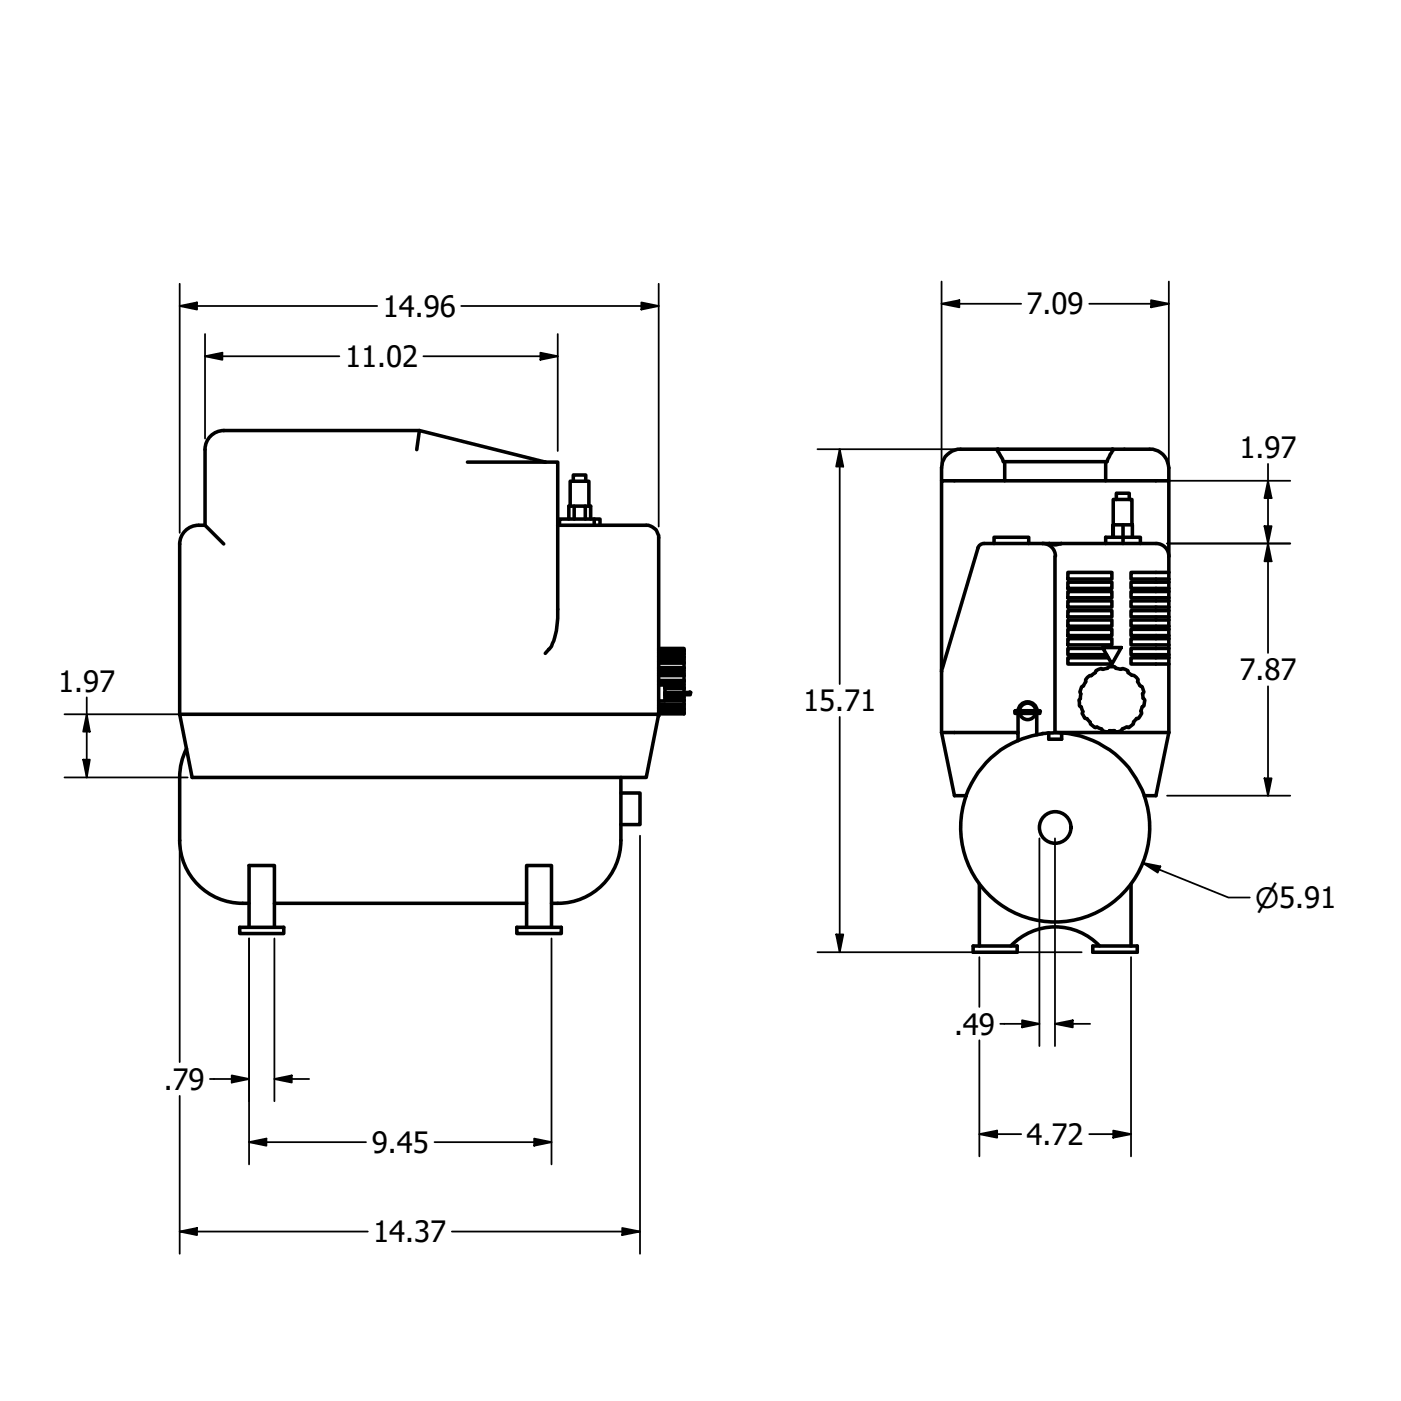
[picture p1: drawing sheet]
<svg xmlns="http://www.w3.org/2000/svg" width="200mm" height="200mm" viewBox="0 0 200 200" stroke-linecap="round" stroke-linejoin="round" font-family="sans-serif">
<defs><g id="words">
<g font-size="4.2">
<text x="54.7" y="45.2">14.96</text>
<text x="146.6" y="44.9">7.09</text>
<text x="49.3" y="52.4">11.02</text>
<text x="177" y="65.3">1.97</text>
<text x="8.3" y="98.7">1.97</text>
<text x="114.7" y="101.5">15.71</text>
<text x="177" y="97.2">7.87</text>
<text x="136.2" y="147.7">.49</text>
<text x="23.4" y="155.6">.79</text>
<text x="53.1" y="164.6">9.45</text>
<text x="146.6" y="163.5">4.72</text>
<text x="53.3" y="177.4">14.37</text>
</g>
<text font-size="4" x="179.2" y="129.6">⌀5.91</text>
</g></defs>
<!-- layer: Visible (ANSI) -->
<g fill="none" stroke="#000" stroke-width=".51">
<path d="M25.7 77.7v24.3M28.4 75a2.7 2.7 0 0 0-2.7 2.7M28.4 75h.9l2.6 2.7M29.3 64.2v10.8M31.9 61.5h28l18 4.5M32 61.5a2.7 2.7 0 0 0-2.7 2.7M59.9 61.5l-.4 2.7M66.7 66h11.2M77.9 66h1.7v21a10.1 10.1 0 0 1-1.1 5.5l-.6 .8M79.6 75h12.7a1.83 1.83 0 0 1 1.7 1.8v25.2l-1.7 9h-64.9l-1.7-9M79.9 75v-.9h5.8v.9M81.2 74.1v-1.8h2.4v1.8"/>
<path d="M81.4 72.3v-3.6h2.7v3.6M81.9 68.7v-.9h1.7v.9M82 72.3v1.8M83.6 72.3h.7v1.8M84.8 74.1v.9M139.6 78.2l-5 17.2M140.5 77.6a.92 .92 0 0 0-.9 .7M140.5 77.6h24.5M141.9 77.6v-.9h5v.9M142.5 64.1h21.6a2.71 2.71 0 0 1 2.8 2.7v1.8M142.5 64.1h-5.3a2.71 2.71 0 0 0-2.8 2.7v1.8M142.5 64.1h-.1v.2l.9 1.6h14.8l.4-1 .4-.6v-.2h-.1"/>
<path d="M143.4 65.9v2.7M148.9 77.6a1.81 1.81 0 0 1 1.8 1.8M149.8 77.6l.3 .1a1.64 1.64 0 0 0 1.2 0l.2-.1M150.6 79.4v25.2h16.3M157.9 65.9v2.7M158.9 74.9v1.8zM159.4 71.3v-.9h1.8v.9M160.3 77.6v-.9h2.5v.9M160.3 74.9v1.8h-2.4v.9M161.6 74.9v-3.6h-2.7v3.6h2.8v1.8M165.1 77.6a1.81 1.81 0 0 1 1.8 1.8M94 97.8h.9v2.3h-.9"/>
<path d="M94 92.6h3.7v.2h-3.7M94 97.2h3.7M94 97.3h3.7M94 97.7h3.7M94 95.3h3.7M94 95.4h3.7M94 95.8h3.7M94 93.8h3.7M94 94.1h3.7M94 92.8h3.7M94 93h3.7M94 96.1h3.7"/>
<path d="M94 96.5h3.7M94 94.4h3.7M94 94.7h3.7M94 93.2h3.7M94 93.4h3.7M94.9 98.9h3.7M94.9 99.6h2.8M94.9 99.9h2.8M94.9 98.1h2.8M94.9 98.3h2.8M95.1 98.9l-.2 .1M97.7 92.8v.6"/>
<path d="M97.7 93.8v.9M97.7 95.3v1.2M97.7 97.2v1.1M97.7 92.8h.1M97.7 93.4v.4M97.7 94.7v.6M97.7 96.5v.7M97.7 98.3v.6M98.5 98.8l.1 .1M98.6 98.9v.1M98.6 99v.2h-3.7h2.8v.8M134.5 95.3l-.1 .6"/>
<path d="M152.5 83.1h6.2v.9h-6.2zM152.5 84.5h6.2v.8h-6.2zM152.5 85.8h6.2v.9h-6.2zM152.5 87.2h6.2v.9h-6.2zM152.5 88.5h6.2v.9h-6.2zM152.5 89.9h6.2v.8h-6.2zM152.5 91.2h6.2v.9h-6.2zM152.5 81.7h6.2v1h-6.2zM154.7 97.9l-.3 .1-.2 .8 .1 .3-.1 .7-.1 .1v.9l.3 .2M155.8 96.5a.87 .87 0 0 0-.8 .8l-.3 .6M156.4 96.1l-.6 .4M157.4 92.5h2.7l-1.4 2.3z"/>
<path d="M157.5 92.6h-5v.9h5.5M157.5 95.6l-.3-.2-.4 .2-.3 .2-.1 .2M158.1 95.4l-.7 .2M158.1 95.4l.3-.2h.7l.2 .2M158.2 93.9h-5.7v.9h6.2M159.3 95.4l.7 .2M160 95.6l.3-.2 .4 .2 .3 .2 .1 .2M161 96l.6 .4M161.7 96.4l.5 .3 .3 .3-.1 .3M162.4 97.3l.3 .6M162.8 97.9l.3 .1 .2 .8-.1 .2M163.1 99l.1 .7"/>
<path d="M163.3 99.7l.1 .2-.1 .9-.2 .1M166.9 93.9h-5.4v.9h5.4M166.9 92.6h-5.4v.9h5.4M166.9 91.2h-5.4v.9h5.4M166.9 89.9h-5.4v.8h5.4M166.9 88.5h-5.4v.9h5.4M166.9 87.2h-5.4v.9h5.4M166.9 85.8h-5.4v.9h5.4M166.9 84.5h-5.4v.8h5.4M166.9 83.1h-5.4v.9h5.4M166.9 81.7h-5.4v1h5.4M25.7 102h68.3v.2"/>
<path d="M25.7 111v9M25.7 120a9 9 0 0 0 8.9 9M26.6 106.9l-.4 1.1-.4 1.2-.1 1.8M88.6 113.2h2.8v4.5h-2.8M88.6 111v9a9 9 0 0 1-8.9 9M94 101.5h3.7v.4h-3.7M94 101.7h3.7M94 101.8h3.7M94 100.5h3.7M94 100.8h3.7M94 101h3.7M94 101.2h3.7"/>
<path d="M94.9 100h2.8M97.7 100.5v.7M97.7 100v.5M97.7 101.2v.3M134.4 104.6v-36h32.5v36M134.4 104.6l1.9 9h1.6a13.4 13.4 0 0 1 7.5-7.9M134.4 104.6h11v1.1M137.9 113.6a13.5 13.5 0 0 0 12.8 18 13.5 13.5 0 0 0 12.7-18M144.9 101.5v.4h3.6v-.4M145.4 101.9v2.7M145.4 101.5a1.37 1.37 0 0 1 1.3-1.3 1.37 1.37 0 0 1 1.4 1.3M145.5 101.5a1.17 1.17 0 0 1 1.2-1.1 1.17 1.17 0 0 1 1.2 1.1"/>
<path d="M145.6 101.8a1.17 1.17 0 0 0 1.1 .9 1.17 1.17 0 0 0 1.2-.9M146.6 101.5h.1v.2h-.1zM146.6 101.5h-1.6l-.1 .1M146.7 101.5h1.7M148 101.9v2.9M148.4 101.5l.1 .1M148.9 104.8l-1.8 .3-1.8 .6M149.7 104.6v.9h1.9v-.9M154.4 100.9l.2 .7M154.6 101.6l-.1 .3 .4 .7h.3M155.2 102.6l.4 .5M155.6 103.1l.1 .3 .6 .5 .4-.1"/>
<path d="M156.6 103.8l.6 .3M157.3 104.1a.79 .79 0 0 0 1.1 .2M159.1 104.3h-.7M160.3 104.1l-.2 .2-.4 .2h-.4l-.2-.2M160.9 103.8l-.7 .3M161.9 103.1l-.1 .3-.6 .5-.3-.1M162.3 102.6l-.5 .5M162.9 101.5l.1 .4-.4 .7h-.3M163.1 100.9l-.2 .6M166.9 104.6l-1.9 9h-1.6a13.6 13.6 0 0 0-14.6-8.9M34.2 132.4h6.3v.9h-6.3zM34.7 129h.9"/>
<path d="M35.6 132.4v-8.8h3.6v8.8M39.2 129h36M73.8 132.4h6.3v.9h-6.3zM75.2 132.4v-8.8h3.5v8.8M78.7 129h.9M138.9 135.1h6.3v.9h-6.3zM139.8 126.2v8.9M144.3 135a8.7 8.7 0 0 1 12.7 0M156 135.1h6.4v.9h-6.4zM161.5 126.2v8.9"/>
<circle cx="150.7" cy="118.1" r="2.25"/>
</g>
<g fill="#000">
<circle cx="94.9" cy="99" r=".25"/>
<circle cx="98.5" cy="98.9" r=".25"/>
</g>
<!-- layer: Dimension (ANSI) -->
<g fill="none" stroke="#000" stroke-width=".25">
<path d="M25.7 43.7l2.4-.5v1zM25.7 43.7h28.1M25.7 40.5v35.6M29.3 50.9l2.4-.5v1zM29.3 50.9h19.2M29.3 47.7v14.9M60.5 50.9h19.1M65.8 43.7h28.2M77.2 50.4l2.4 .5-2.4 .5zM79.6 47.7v16.7M91.6 43.2l2.4 .5-2.4 .5zM94 40.5v34.7"/>
<path d="M134.4 43.4l2.6-.5v1zM134.4 43.4h11.4M134.4 40.2v26.9M155.5 43.4h11.4M164.3 42.9l2.6 .5-2.6 .5zM166.9 40.2v26.9M116.7 64.1h24.2M119.9 64.1l.5 2.5h-1zM119.9 64.1v33.6M166.6 77.6h17.6M166.6 68.6h17.6M180.5 75.1h1l-.5 2.5z"/>
<path d="M181 77.6l.5 2.5h-1zM181 68.6l.5 2.5h-1zM181 66.2v27M12.4 99.6v11.4M181 98v15.6M9.2 102h17.6M9.2 111h17.6M11.9 108.5h.9l-.4 2.5zM12.4 102l.4 2.5h-.9zM91.4 119.3v59.7M119.9 102.4v33.6M148.4 119.7v29.7"/>
<path d="M150.6 119.7v29.7M166.6 113.6h17.6M180.5 111.1h1l-.5 2.5zM25.7 121.6v30M35.6 134v32.2M39.2 134v23.2M78.7 134v32.2M116.7 136h37.7M119.4 133.4h1l-.5 2.6zM139.8 136.7v7.1M161.5 136.7v28.4M163.1 123.2l2.6 .5-.4 .9z"/>
<path d="M163.1 123.2l12.3 4.9h3M25.7 156.5v22.5M30 154.1h5.6M33.1 153.5l2.5 .6-2.5 .5zM39.2 154.1l2.5-.6v1.1zM39.2 154.1h4.9M139.8 148.5v16.6M142.8 146.2h5.6M145.9 145.7l2.5 .5-2.5 .5zM150.6 146.2l2.6-.5v1zM150.6 146.2h5M25.7 175.8l2.4-.5v1z"/>
<path d="M25.7 175.8h26.8M35.6 163.1l2.4-.5v1zM35.6 163.1h16.7M62 163.1h16.7M64.5 175.8h26.9M76.3 162.6l2.4 .5-2.4 .5zM88.8 175.3l2.6 .5-2.6 .5zM139.8 161.9l2.6-.5v1zM139.8 161.9h6M155.5 161.9h6M158.9 161.4l2.6 .5-2.6 .5z"/>
</g>
<g fill="#000">
<path d="M25.7 43.7l2.4-.5v1z" fill-rule="evenodd"/>
<path d="M29.3 50.9l2.4-.5v1z" fill-rule="evenodd"/>
<path d="M77.2 50.4l2.4 .5-2.4 .5z" fill-rule="evenodd"/>
<path d="M91.6 43.2l2.4 .5-2.4 .5z" fill-rule="evenodd"/>
<path d="M134.4 43.4l2.6-.5v1z" fill-rule="evenodd"/>
<path d="M164.3 42.9l2.6 .5-2.6 .5z" fill-rule="evenodd"/>
<path d="M119.9 64.1l.5 2.5h-1z" fill-rule="evenodd"/>
<path d="M180.5 75.1h1l-.5 2.5z" fill-rule="evenodd"/>
<path d="M181 68.6l.5 2.5h-1z" fill-rule="evenodd"/>
<path d="M181 77.6l.5 2.5h-1z" fill-rule="evenodd"/>
<path d="M11.9 108.5h.9l-.4 2.5z" fill-rule="evenodd"/>
<path d="M12.4 102l.4 2.5h-.9z" fill-rule="evenodd"/>
<path d="M180.5 111.1h1l-.5 2.5z" fill-rule="evenodd"/>
<path d="M119.4 133.4h1l-.5 2.6z" fill-rule="evenodd"/>
<path d="M163.1 123.2l2.6 .5-.4 .9z" fill-rule="evenodd"/>
<path d="M33.1 153.5l2.5 .6-2.5 .5z" fill-rule="evenodd"/>
<path d="M39.2 154.1l2.5-.6v1.1z" fill-rule="evenodd"/>
<path d="M145.9 145.7l2.5 .5-2.5 .5z" fill-rule="evenodd"/>
<path d="M150.6 146.2l2.6-.5v1z" fill-rule="evenodd"/>
<path d="M25.7 175.8l2.4-.5v1z" fill-rule="evenodd"/>
<path d="M35.6 163.1l2.4-.5v1z" fill-rule="evenodd"/>
<path d="M76.3 162.6l2.4 .5-2.4 .5z" fill-rule="evenodd"/>
<path d="M88.8 175.3l2.6 .5-2.6 .5z" fill-rule="evenodd"/>
<path d="M139.8 161.9l2.6-.5v1z" fill-rule="evenodd"/>
<path d="M158.9 161.4l2.6 .5-2.6 .5z" fill-rule="evenodd"/>
</g>
<use href="#words"/>
</svg>
